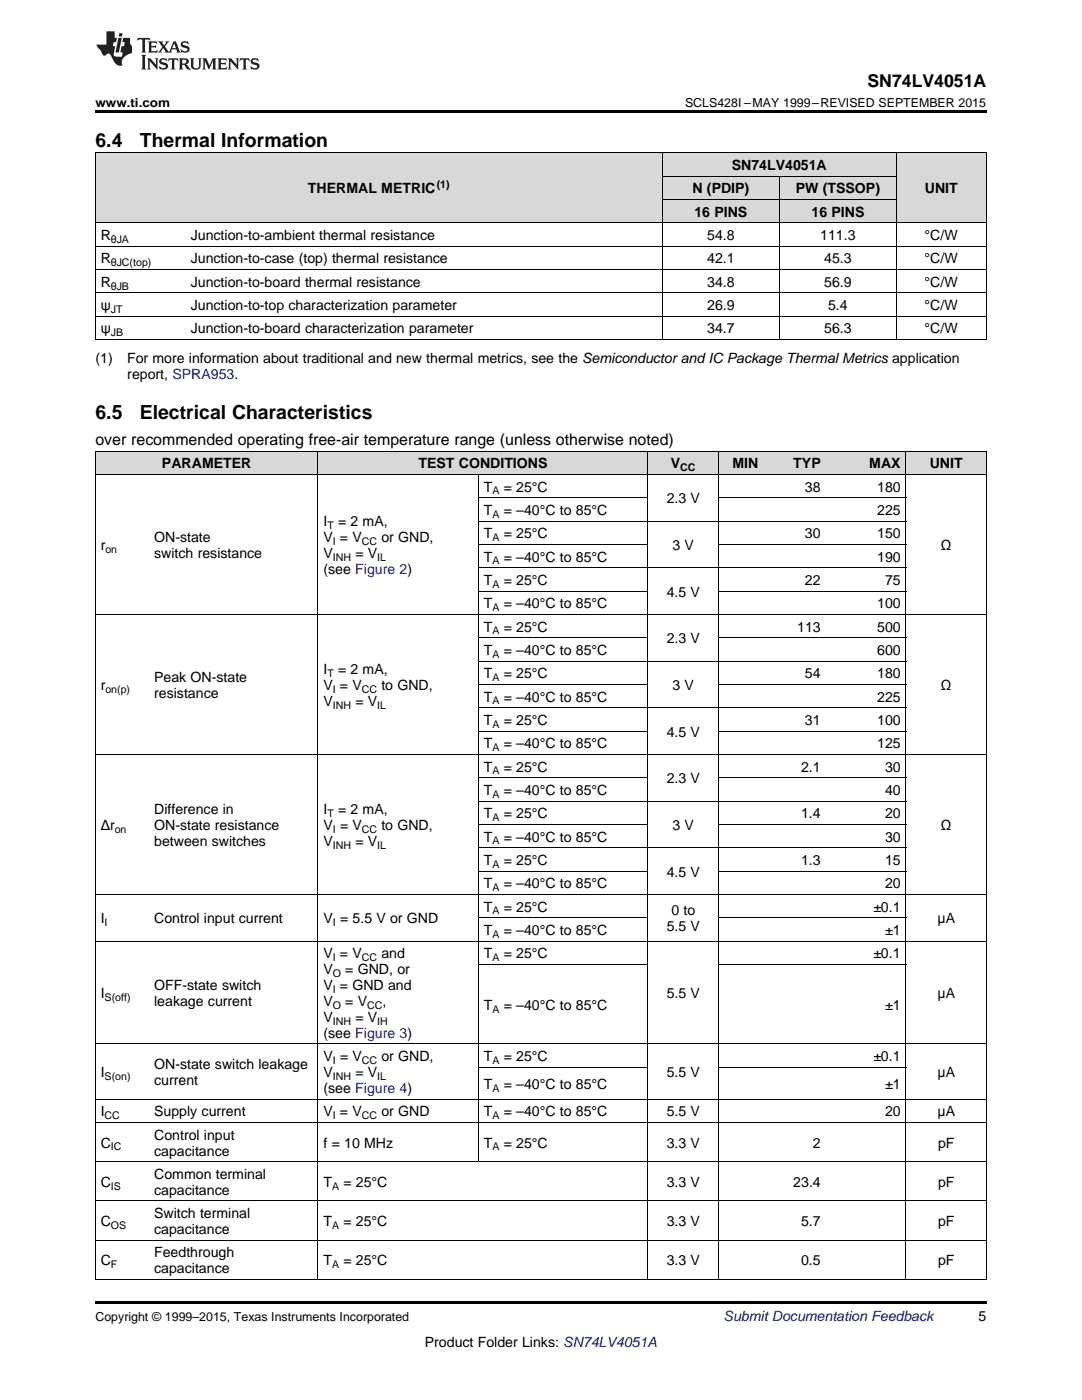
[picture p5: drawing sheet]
<svg xmlns="http://www.w3.org/2000/svg" width="216mm" height="279mm" viewBox="0 0 216 279" stroke-linecap="round" stroke-linejoin="round" font-family="sans-serif">
<defs><g id="words">
<g font-size="3.9">
<text x="19" y="29.3">6.4</text>
<text x="27.9" y="29.3">Thermal Information</text>
<text x="19" y="83.6">6.5</text>
<text x="27.9" y="83.6">Electrical Characteristics</text>
</g>
<text font-size="3.5" x="173.1" y="17.3">SN74LV4051A</text>
<text font-size="3.2" x="19" y="88.8">over recommended operating free-air temperature range (unless otherwise noted)</text>
<g font-size="2.8">
<text x="146" y="33.9">SN74LV4051A</text>
<text x="61.5" y="38.6">THERMAL METRIC</text>
<text x="138.2" y="38.6">N (PDIP)</text>
<text x="158.8" y="38.6">PW (TSSOP)</text>
<text x="184.5" y="38.6">UNIT</text>
<text x="20.1" y="47.9">R</text>
<text x="38.1" y="47.9">Junction-to-ambient thermal resistance</text>
<text x="138.6" y="43.3">16 PINS</text>
<text x="141.1" y="47.9">54.8</text>
<text x="161.9" y="43.3">16 PINS</text>
<text x="163.7" y="47.9">111.3</text>
<text x="184.5" y="47.9">°C/W</text>
<text x="20.1" y="52.6">R</text>
<text x="38.1" y="52.6">Junction-to-case (top) thermal resistance</text>
<text x="141.1" y="52.6">42.1</text>
<text x="164.5" y="52.6">45.3</text>
<text x="184.5" y="52.6">°C/W</text>
<text x="20.1" y="57.2">R</text>
<text x="38.1" y="57.2">Junction-to-board thermal resistance</text>
<text x="141.1" y="57.2">34.8</text>
<text x="164.5" y="57.2">56.9</text>
<text x="184.5" y="57.2">°C/W</text>
<text x="20.1" y="61.9">ψ</text>
<text x="38.1" y="61.9">Junction-to-top characterization parameter</text>
<text x="141.1" y="61.9">26.9</text>
<text x="165.2" y="61.9">5.4</text>
<text x="184.5" y="61.9">°C/W</text>
<text x="20.1" y="66.5">ψ</text>
<text x="38.1" y="66.5">Junction-to-board characterization parameter</text>
<text x="141.1" y="66.5">34.7</text>
<text x="164.5" y="66.5">56.3</text>
<text x="184.5" y="66.5">°C/W</text>
<text x="19" y="72.4">(1)</text>
<text x="25.4" y="72.4">For more information about traditional and new thermal metrics, see the Semiconductor and IC Package Thermal Metrics application</text>
<text x="25.4" y="75.6">report, SPRA953.</text>
<text x="32.3" y="93.5">PARAMETER</text>
<text x="83.5" y="93.5">TEST CONDITIONS</text>
<text x="133.9" y="93.5">V</text>
<text x="146.2" y="93.5">MIN</text>
<text x="158.3" y="93.5">TYP</text>
<text x="173.5" y="93.5">MAX</text>
<text x="185.5" y="93.5">UNIT</text>
<text x="96.6" y="98.1">T</text>
<text x="100.5" y="98.1">= 25°C</text>
<text x="133" y="100.4">2.3 V</text>
<text x="160.6" y="98.1">38</text>
<text x="175" y="98.1">180</text>
<text x="64.6" y="105">I</text>
<text x="67.5" y="105">= 2 mA,</text>
<text x="96.6" y="102.8">T</text>
<text x="96.6" y="107.4">T</text>
<text x="100.5" y="102.8">= –40°C to 85°C</text>
<text x="100.5" y="107.4">= 25°C</text>
<text x="160.6" y="107.4">30</text>
<text x="175" y="102.8">225</text>
<text x="175" y="107.4">150</text>
<text x="20.1" y="109.7">r</text>
<text x="30.8" y="108.2">ON-state</text>
<text x="30.8" y="111.3">switch resistance</text>
<text x="64.6" y="108.2">V = V</text>
<text x="64.6" y="111.3">V</text>
<text x="70.9" y="111.3">= V</text>
<text x="76.1" y="108.2">or GND,</text>
<text x="96.6" y="112.1">T</text>
<text x="100.5" y="112.1">= –40°C to 85°C</text>
<text x="134.2" y="109.7">3 V</text>
<text x="175" y="112.1">190</text>
<text x="187.7" y="109.7">Ω</text>
<text x="64.6" y="114.5">(see Figure 2)</text>
<text x="96.6" y="116.7">T</text>
<text x="100.5" y="116.7">= 25°C</text>
<text x="133" y="119.1">4.5 V</text>
<text x="160.6" y="116.7">22</text>
<text x="176.6" y="116.7">75</text>
<text x="96.6" y="121.4">T</text>
<text x="100.5" y="121.4">= –40°C to 85°C</text>
<text x="175" y="121.4">100</text>
<text x="96.6" y="126">T</text>
<text x="96.6" y="130.7">T</text>
<text x="100.5" y="126">= 25°C</text>
<text x="100.5" y="130.7">= –40°C to 85°C</text>
<text x="133" y="128.4">2.3 V</text>
<text x="159.1" y="126">113</text>
<text x="175" y="126">500</text>
<text x="175" y="130.7">600</text>
<text x="20.1" y="137.7">r</text>
<text x="30.8" y="136.1">Peak ON-state</text>
<text x="64.6" y="134.5">I</text>
<text x="64.6" y="137.7">V = V</text>
<text x="67.5" y="134.5">= 2 mA,</text>
<text x="76.1" y="137.7">to GND,</text>
<text x="96.6" y="135.4">T</text>
<text x="100.5" y="135.4">= 25°C</text>
<text x="134.2" y="137.7">3 V</text>
<text x="160.6" y="135.4">54</text>
<text x="175" y="135.4">180</text>
<text x="187.7" y="137.7">Ω</text>
<text x="30.8" y="139.3">resistance</text>
<text x="64.6" y="140.9">V</text>
<text x="70.9" y="140.9">= V</text>
<text x="96.6" y="140">T</text>
<text x="100.5" y="140">= –40°C to 85°C</text>
<text x="175" y="140">225</text>
<text x="96.6" y="144.7">T</text>
<text x="96.6" y="149.3">T</text>
<text x="100.5" y="144.7">= 25°C</text>
<text x="100.5" y="149.3">= –40°C to 85°C</text>
<text x="133" y="147">4.5 V</text>
<text x="160.6" y="144.7">31</text>
<text x="175" y="144.7">100</text>
<text x="175" y="149.3">125</text>
<text x="96.6" y="154">T</text>
<text x="100.5" y="154">= 25°C</text>
<text x="159.8" y="154">2.1</text>
<text x="176.6" y="154">30</text>
<text x="96.6" y="158.6">T</text>
<text x="100.5" y="158.6">= –40°C to 85°C</text>
<text x="133" y="156.3">2.3 V</text>
<text x="176.6" y="158.6">40</text>
<text x="20.1" y="165.6">Δr</text>
<text x="30.8" y="162.5">Difference in</text>
<text x="30.8" y="165.6">ON-state resistance</text>
<text x="64.6" y="162.5">I</text>
<text x="64.6" y="165.6">V = V</text>
<text x="67.5" y="162.5">= 2 mA,</text>
<text x="76.1" y="165.6">to GND,</text>
<text x="96.6" y="163.3">T</text>
<text x="96.6" y="168">T</text>
<text x="100.5" y="163.3">= 25°C</text>
<text x="100.5" y="168">= –40°C to 85°C</text>
<text x="134.2" y="165.6">3 V</text>
<text x="159.8" y="163.3">1.4</text>
<text x="176.6" y="163.3">20</text>
<text x="176.6" y="168">30</text>
<text x="187.7" y="165.6">Ω</text>
<text x="30.8" y="168.8">between switches</text>
<text x="64.6" y="168.8">V</text>
<text x="70.9" y="168.8">= V</text>
<text x="96.6" y="172.6">T</text>
<text x="100.5" y="172.6">= 25°C</text>
<text x="159.8" y="172.6">1.3</text>
<text x="176.6" y="172.6">15</text>
<text x="96.6" y="177.3">T</text>
<text x="100.5" y="177.3">= –40°C to 85°C</text>
<text x="133" y="174.9">4.5 V</text>
<text x="176.6" y="177.3">20</text>
<text x="20.1" y="184.3">I</text>
<text x="30.8" y="184.3">Control input current</text>
<text x="64.6" y="184.3">V = 5.5 V or GND</text>
<text x="96.6" y="181.9">T</text>
<text x="100.5" y="181.9">= 25°C</text>
<text x="133" y="185.8">5.5 V</text>
<text x="134" y="182.7">0 to</text>
<text x="174.3" y="181.9">±0.1</text>
<text x="187.1" y="184.3">μA</text>
<text x="64.6" y="191.2">V = V</text>
<text x="76.1" y="191.2">and</text>
<text x="96.6" y="186.6">T</text>
<text x="96.6" y="191.2">T</text>
<text x="100.5" y="186.6">= –40°C to 85°C</text>
<text x="100.5" y="191.2">= 25°C</text>
<text x="174.3" y="191.2">±0.1</text>
<text x="176.6" y="186.6">±1</text>
<text x="30.8" y="197.6">OFF-state switch</text>
<text x="64.6" y="194.4">V</text>
<text x="64.6" y="197.6">V = GND and</text>
<text x="68.9" y="194.4">= GND, or</text>
<text x="20.1" y="199.2">I</text>
<text x="30.8" y="200.8">leakage current</text>
<text x="64.6" y="200.8">V</text>
<text x="64.6" y="203.9">V</text>
<text x="68.9" y="200.8">= V</text>
<text x="70.9" y="203.9">= V</text>
<text x="76.3" y="200.8">,</text>
<text x="96.6" y="201.5">T</text>
<text x="100.5" y="201.5">= –40°C to 85°C</text>
<text x="133" y="199.2">5.5 V</text>
<text x="176.6" y="201.5">±1</text>
<text x="187.1" y="199.2">μA</text>
<text x="64.6" y="207.1">(see Figure 3)</text>
<text x="20.1" y="214.9">I</text>
<text x="30.8" y="213.4">ON-state switch leakage</text>
<text x="64.6" y="211.8">V = V</text>
<text x="64.6" y="214.9">V</text>
<text x="70.9" y="214.9">= V</text>
<text x="76.1" y="211.8">or GND,</text>
<text x="96.6" y="211.8">T</text>
<text x="100.5" y="211.8">= 25°C</text>
<text x="133" y="214.9">5.5 V</text>
<text x="174.3" y="211.8">±0.1</text>
<text x="187.1" y="214.9">μA</text>
<text x="30.8" y="216.5">current</text>
<text x="64.6" y="218.1">(see Figure 4)</text>
<text x="96.6" y="217.3">T</text>
<text x="100.5" y="217.3">= –40°C to 85°C</text>
<text x="176.6" y="217.3">±1</text>
<text x="20.1" y="222.8">I</text>
<text x="30.8" y="222.8">Supply current</text>
<text x="30.8" y="227.4">Control input</text>
<text x="64.6" y="222.8">V = V</text>
<text x="76.1" y="222.8">or GND</text>
<text x="96.6" y="222.8">T</text>
<text x="100.5" y="222.8">= –40°C to 85°C</text>
<text x="133" y="222.8">5.5 V</text>
<text x="176.6" y="222.8">20</text>
<text x="187.1" y="222.8">μA</text>
<text x="20.1" y="229">C</text>
<text x="30.8" y="230.6">capacitance</text>
<text x="64.6" y="229">f = 10 MHz</text>
<text x="96.6" y="229">T</text>
<text x="100.5" y="229">= 25°C</text>
<text x="133" y="229">3.3 V</text>
<text x="162.2" y="229">2</text>
<text x="187.2" y="229">pF</text>
<text x="20.1" y="236.9">C</text>
<text x="30.8" y="235.3">Common terminal</text>
<text x="30.8" y="238.4">capacitance</text>
<text x="64.6" y="236.9">T</text>
<text x="68.5" y="236.9">= 25°C</text>
<text x="133" y="236.9">3.3 V</text>
<text x="158.3" y="236.9">23.4</text>
<text x="187.2" y="236.9">pF</text>
<text x="20.1" y="244.7">C</text>
<text x="30.8" y="243.1">Switch terminal</text>
<text x="64.6" y="244.7">T</text>
<text x="68.5" y="244.7">= 25°C</text>
<text x="133" y="244.7">3.3 V</text>
<text x="159.8" y="244.7">5.7</text>
<text x="187.2" y="244.7">pF</text>
<text x="30.8" y="246.3">capacitance</text>
<text x="30.8" y="250.9">Feedthrough</text>
<text x="20.1" y="252.5">C</text>
<text x="30.8" y="254.1">capacitance</text>
<text x="64.6" y="252.5">T</text>
<text x="68.5" y="252.5">= 25°C</text>
<text x="133" y="252.5">3.3 V</text>
<text x="159.8" y="252.5">0.5</text>
<text x="187.2" y="252.5">pF</text>
<text x="195.3" y="263.6">5</text>
<text x="84.8" y="268.9">Product Folder Links: SN74LV4051A</text>
</g>
<text font-size="2.8" fill="#0000c8" x="144.4" y="263.6">Submit Documentation Feedback</text>
<g font-size="2.5">
<text x="19" y="21.4">www.ti.com</text>
<text x="136.7" y="21.4">SCLS428I –MAY 1999–REVISED SEPTEMBER 2015</text>
<text x="19" y="263.6">Copyright © 1999–2015, Texas Instruments Incorporated</text>
</g>
<g font-size="2.1">
<text x="87.1" y="37.5">(1)</text>
<text x="22.1" y="48.5">θJA</text>
<text x="22.1" y="53.1">θJC(top)</text>
<text x="22.1" y="57.8">θJB</text>
<text x="22.1" y="62.4">JT</text>
<text x="22.1" y="67.1">JB</text>
<text x="135.7" y="94">CC</text>
<text x="98.2" y="98.7">A</text>
<text x="65.3" y="105.6">T</text>
<text x="98.2" y="103.3">A</text>
<text x="98.2" y="108">A</text>
<text x="21" y="110.3">on</text>
<text x="66.4" y="108.7">I</text>
<text x="66.4" y="111.9">INH</text>
<text x="72.2" y="108.7">CC</text>
<text x="75.3" y="111.9">IL</text>
<text x="98.2" y="112.6">A</text>
<text x="98.2" y="117.3">A</text>
<text x="98.2" y="122">A</text>
<text x="98.2" y="126.6">A</text>
<text x="98.2" y="131.3">A</text>
<text x="65.3" y="135.1">T</text>
<text x="98.2" y="135.9">A</text>
<text x="21" y="138.3">on(p)</text>
<text x="66.4" y="138.3">I</text>
<text x="66.4" y="141.4">INH</text>
<text x="72.2" y="138.3">CC</text>
<text x="75.3" y="141.4">IL</text>
<text x="98.2" y="140.6">A</text>
<text x="98.2" y="145.2">A</text>
<text x="98.2" y="149.9">A</text>
<text x="98.2" y="154.6">A</text>
<text x="98.2" y="159.2">A</text>
<text x="22.9" y="166.2">on</text>
<text x="65.3" y="163">T</text>
<text x="66.4" y="166.2">I</text>
<text x="72.2" y="166.2">CC</text>
<text x="98.2" y="163.9">A</text>
<text x="66.4" y="169.4">INH</text>
<text x="75.3" y="169.4">IL</text>
<text x="98.2" y="168.5">A</text>
<text x="98.2" y="173.2">A</text>
<text x="98.2" y="177.8">A</text>
<text x="20.9" y="184.8">I</text>
<text x="66.4" y="184.8">I</text>
<text x="98.2" y="182.5">A</text>
<text x="66.4" y="191.8">I</text>
<text x="72.2" y="191.8">CC</text>
<text x="98.2" y="187.1">A</text>
<text x="98.2" y="191.8">A</text>
<text x="66.4" y="195">O</text>
<text x="20.9" y="199.7">S(off)</text>
<text x="66.4" y="198.2">I</text>
<text x="66.4" y="201.3">O</text>
<text x="73.3" y="201.3">CC</text>
<text x="98.2" y="202.1">A</text>
<text x="66.4" y="204.5">INH</text>
<text x="75.3" y="204.5">IH</text>
<text x="20.9" y="215.5">S(on)</text>
<text x="66.4" y="212.3">I</text>
<text x="66.4" y="215.5">INH</text>
<text x="72.2" y="212.3">CC</text>
<text x="75.3" y="215.5">IL</text>
<text x="98.2" y="212.3">A</text>
<text x="98.2" y="217.8">A</text>
<text x="20.9" y="223.3">CC</text>
<text x="66.4" y="223.3">I</text>
<text x="72.2" y="223.3">CC</text>
<text x="98.2" y="223.3">A</text>
<text x="22.1" y="229.6">IC</text>
<text x="98.2" y="229.6">A</text>
<text x="22.1" y="237.4">IS</text>
<text x="66.3" y="237.4">A</text>
<text x="22.1" y="245.3">OS</text>
<text x="66.3" y="245.3">A</text>
<text x="22.1" y="253.1">F</text>
<text x="66.3" y="253.1">A</text>
</g>
</g></defs>
<g fill="#d8d8d8">
<path d="M19 90.1h10.7v4.6h-10.7z"/>
<path d="M29.7 90.1h33.8v4.6h-33.8z"/>
<path d="M63.5 90.1h32v4.6h-32z"/>
<path d="M95.5 90.1h33.8v4.6h-33.8z"/>
<path d="M129.3 90.1h14.2v4.6h-14.2z"/>
<path d="M143.5 90.1h8.9v4.6h-8.9z"/>
<path d="M152.4 90.1h12.4v4.6h-12.4z"/>
<path d="M164.8 90.1h16v4.6h-16z"/>
<path d="M180.8 90.1h16v4.6h-16z"/>
<path d="M19 30.6h18v13.9h-18z"/>
<path d="M37 30.6h95.2v13.9h-95.2z"/>
<path d="M132.2 39.9h23.3v4.6h-23.3z"/>
<path d="M155.5 39.9h23.4v4.6h-23.4z"/>
<path d="M178.9 30.6h17.9v13.9h-17.9z"/>
<path d="M132.2 35.2h23.3v4.7h-23.3z"/>
<path d="M155.5 35.2h23.4v4.7h-23.4z"/>
<path d="M132.2 30.6h23.3v4.6h-23.3z"/>
<path d="M155.5 30.6h23.4v4.6h-23.4z"/>
</g>
<g fill="#000">
<path d="M19 22h177.8v.5h-177.8zM19 67.8h.2zM132.1 67.8h.1zM155.4 67.8h.1zM178.8 67.8h.1zM196.7 67.8h.1zM19 255.3l.2 .1zM63.4 255.3l.1 .1zM95.4 255.3l.1 .1zM129.2 255.3l.1 .1zM143.4 255.3l.1 .1zM152.3 255.3l.1 .1z"/>
<path d="M164.7 255.3l.1 .1zM180.7 255.3l.1 .1zM196.7 255.3l.1 .1zM19 259.7h177.8v.5h-177.8z"/>
</g>
<g fill="none" stroke="#000" stroke-width=".2">
<path d="M19 30.5h177.8M19.1 30.5v37.3M132.1 30.5v37.3M132.2 39.8h46.7M132.2 35.2h46.7M155.5 35.2v32.6M178.8 30.5v37.3M196.8 30.5v37.3M19 58.4h177.8M19 53.8h177.8M19 49.1h177.8M19 44.5h177.8"/>
<path d="M19 67.8h177.8M19 63.1h177.8M19 94.7h177.8M19 90h177.8M19.1 90v165.4M63.4 90v165.4M95.4 94.7v137.2M95.5 99.3h33.8M129.2 90v165.4M143.5 90v165.4M143.5 99.3h37.3M180.8 90v165.4"/>
<path d="M196.8 90v165.4M95.5 118h33.8M95.5 113.3h85.3M95.5 108.6h33.8M95.5 104h85.3M143.5 118h37.3M143.5 108.6h37.3M19 122.6h177.8M95.5 136.6h33.8M95.5 131.9h85.3M95.5 127.3h33.8M143.5 136.6h37.3"/>
<path d="M143.5 127.3h37.3M19 150.5h177.8M95.5 159.9h85.3M95.5 155.2h33.8M95.5 145.9h33.8M95.5 141.2h85.3M143.5 155.2h37.3M143.5 145.9h37.3M19 178.5h177.8M95.5 173.8h33.8M95.5 169.2h85.3M95.5 164.5h33.8"/>
<path d="M143.5 173.8h37.3M143.5 164.5h37.3M19 187.8h177.8M95.5 192.5h33.8M95.5 183.1h33.8M143.5 192.5h37.3M143.5 183.1h37.3M19 219.3h177.8M19 208.3h177.8M95.5 213h33.8M143.5 213h37.3M19 239.7h177.8"/>
<path d="M19 231.8h177.8M19 224h177.8M19 255.3h177.8M19 247.5h177.8"/>
</g>
<g fill="#231f20">
<path d="M27.5 7.6l-.1 .5 .4-.2h.6v.1v2.1l-.2 .4h1l-.3-.4v-2.1l.1-.1h.5l.5 .2-.2-.5zM29.5 8.3l.2 .3v1.5l-.2 .4h1.8l.2-.6a1.04 1.04 0 0 1-1.3 .2v-.7h.6l.3 .2v-.6l-.3 .2h-.6v-.6l.8-.1 .4 .3-.2-.5zM31.5 8.3l.9 1.1-.9 1.1h.8l-.2-.2 .5-.7 .4 .7-.2 .2h1.5l-.1-.2 .1-.4h.9l.1 .4-.2 .2h1l-.3-.3-.7-1.9h-.5l-.9 2-.8-1 .9-1h-.8l.1 .3-.3 .5-.4-.6 .2-.2zM34.7 8.6l.4 1h-.7zM36.3 8.4a.63 .63 0 0 0-.2 .7 .63 .63 0 0 0 .6 .4l.6 .2 .1 .2a.75 .75 0 0 1-.7 .4 .75 .75 0 0 1-.6-.5l.1 .7 .1-.1a1.11 1.11 0 0 0 1.5-.6 1.13 1.13 0 0 0-1.2-.8l-.1-.4a1.04 1.04 0 0 1 1.2 .2l-.2-.5-.1 .1-.5-.2zM28.2 10.9l.2 .4v2.2l-.2 .4h1l-.3-.4v-2.2l.3-.4zM29.3 11.6l.3 .4v1.5l-.3 .4h.8l-.2-.4v-1.3l1.5 1.7v-1.9l.2-.4h-.7l.2 .4v.9l-1.1-1.3zM32 11.8a.62 .62 0 0 0-.2 .7 .62 .62 0 0 0 .6 .4l.6 .1 .1 .3a.76 .76 0 0 1-.7 .3 .76 .76 0 0 1-.6-.4l.1 .7 .1-.1a1.11 1.11 0 0 0 1.5-.6 1.13 1.13 0 0 0-1.2-.8l-.1-.4a1.04 1.04 0 0 1 1.2 .2l-.2-.6-.1 .1-.5-.1zM33.7 11.6l-.2 .6a.61 .61 0 0 1 .8-.3v1.6l-.2 .4h.9l-.2-.4v-1.6a.63 .63 0 0 1 .8 .3l-.2-.6zM35.6 11.6l.3 .4v1.5l-.3 .4h1l-.2-.2v-.8l.5 .2a.76 .76 0 0 0 1.2 .7l-1-1a.58 .58 0 0 0 .6-.5 .58 .58 0 0 0-.5-.6zM36.4 11.9h.1a.45 .45 0 0 1 .5 .1 .45 .45 0 0 1 .1 .5l-.7 .2zM37.9 11.6l.2 .2a2.17 2.17 0 0 0 .3 1.9 .99 .99 0 0 0 1.6-.6v-1.1l.2-.4h-.7l.2 .2a1.92 1.92 0 0 1-.2 1.8 .6 .6 0 0 1-.9-.5v-1.1l.2-.4zM40.4 11.6l.2 .4v1.5l-.2 .4h.7l-.2-.4v-1.4l.8 1.8 .8-1.8v1.4l-.2 .4h.9l-.2-.4v-1.5l.2-.4h-.8l-.6 1.5-.6-1.5zM43.4 11.6l.2 .4v1.5l-.2 .4h1.8l.2-.6a1.04 1.04 0 0 1-1.3 .1v-.6h.5l.4 .2v-.6l-.4 .2h-.5v-.7h.8l.3 .3-.1-.6zM45.5 11.6l.2 .4v1.5l-.2 .4h.7l-.2-.4v-1.3l1.5 1.7v-1.9l.2-.4h-.7l.2 .4v.9l-1.1-1.3zM47.9 11.6l-.1 .6a.61 .61 0 0 1 .8-.3v1.6l-.3 .4h1l-.3-.4 .1-1.6a.63 .63 0 0 1 .7 .3l-.1-.6zM50.2 11.8a.62 .62 0 0 0-.2 .7 .62 .62 0 0 0 .6 .4l.6 .1 .2 .3a.76 .76 0 0 1-.8 .3 .76 .76 0 0 1-.6-.4l.1 .7 .2-.1a1.11 1.11 0 0 0 1.5-.6 1.13 1.13 0 0 0-1.3-.8l-.1-.4a1.04 1.04 0 0 1 1.2 .2l-.1-.6-.2 .1-.5-.1z"/>
<path d="M21.2 6.3v2.6h-1.9l.1 .4 .7 .9a.91 .91 0 0 0 1 .8 .56 .56 0 0 1 .5-.3 .56 .56 0 0 1 .5 .3l.4 .8a1.53 1.53 0 0 0 1.9 1.2 1.54 1.54 0 0 1 1-2.1l.9-.3v-1.4a1.52 1.52 0 0 1-.3-1.6h-1.4l-.2 .8h.5l-.2 .8h-.4l-.2 1v.2l.4 .1-.2 .8a1.93 1.93 0 0 1-1.6-.3l.3-1.8h-.5l.2-.8h.4l.2-.8h-.4v-1.3zM23.6 7.6l-.6 2.9h.7l.6-2.9zM23.8 6.6l-.1 .7h.6l.2-.7z"/>
</g>
<use href="#words"/>
</svg>
